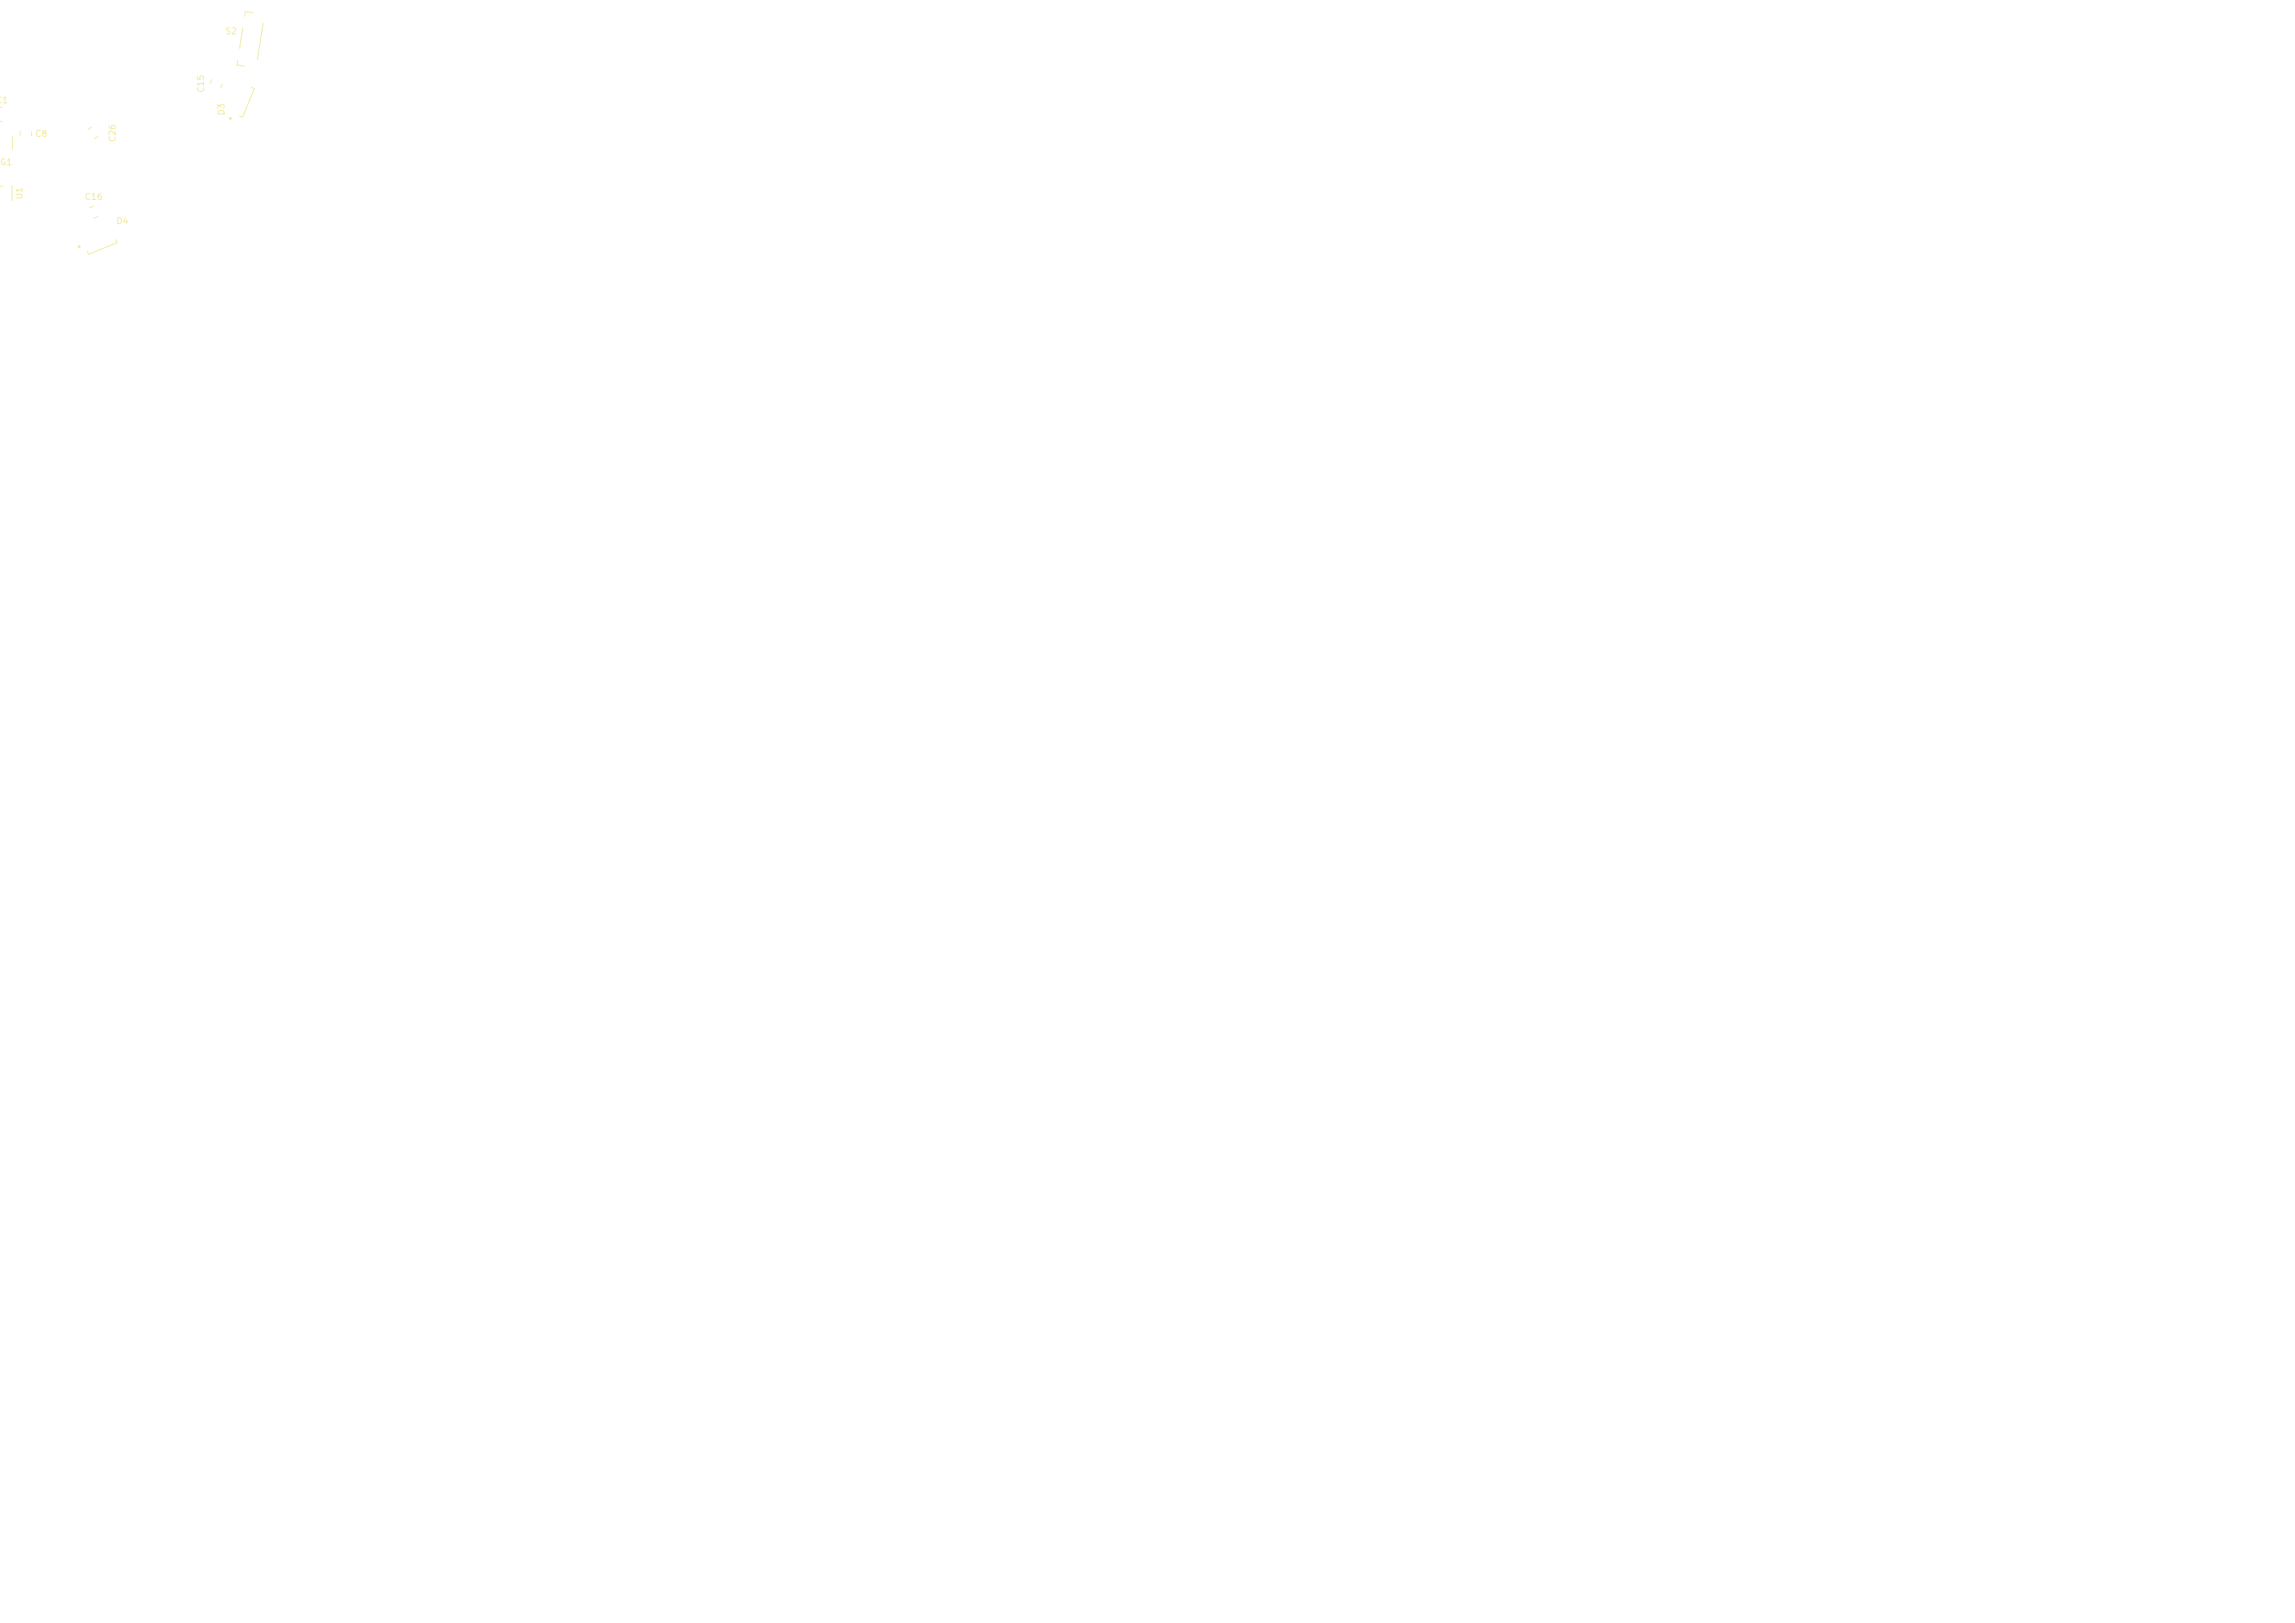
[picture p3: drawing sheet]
<svg xmlns="http://www.w3.org/2000/svg" width="297mm" height="210mm" viewBox="0 0 297 210" stroke-linecap="round" stroke-linejoin="round" font-family="sans-serif">
<defs><g id="words">
<g font-size=".8" fill="#f2eda1">
<text x="29.1" y="4.6">S2</text>
<text x="-.6" y="13.6">C1</text>
<text x="4.5" y="17.9">C8</text>
<text x="26.6" y="12.1" transform="rotate(-90 26.6 12.1)">C15</text>
<text x="29.2" y="15" transform="rotate(-90 29.2 15)">D3</text>
<text x="-.7" y="21.6">AG1</text>
<text x="15.2" y="18.4" transform="rotate(-90 15.2 18.4)">C26</text>
<text x="3.1" y="25.9" transform="rotate(-90 3.1 25.9)">U1</text>
<text x="10.9" y="26.1">C16</text>
<text x="15" y="29.2">D4</text>
</g>
</g></defs>
<g fill="none" stroke="#f2eda1" stroke-width=".13">
<path d="M0 13.9h.2M0 15.7h.2M1.6 17.7v1.6M2.6 17v.6M4.1 17v.6M11.8 16.5l-.4 .2M12.7 17.7l-.4 .3M27.4 10.3l-.2 .5M28.8 10.9l-.2 .5M30.8 7.8l-.1 .6 .9 .2M31.4 3.6l-.4 2.7M32.5 11.3l.4 .2-1.5 3.7-.4-.2"/>
<path d="M32.7 1.6l-.9-.1-.1 .6M34.1 3l-.8 4.7M0 24.1h.4M1.5 24.1v1.8M12.1 26.7l-.5 .2M12.6 28l-.4 .2M15 31l.2 .4-3.7 1.5-.2-.4"/>
</g>
<g fill="none" stroke="#f2eda1" stroke-width=".2">
<circle cx="29.8" cy="15.3" r=".1"/>
<circle cx="10.2" cy="31.9" r=".1"/>
</g>
<use href="#words"/>
</svg>
